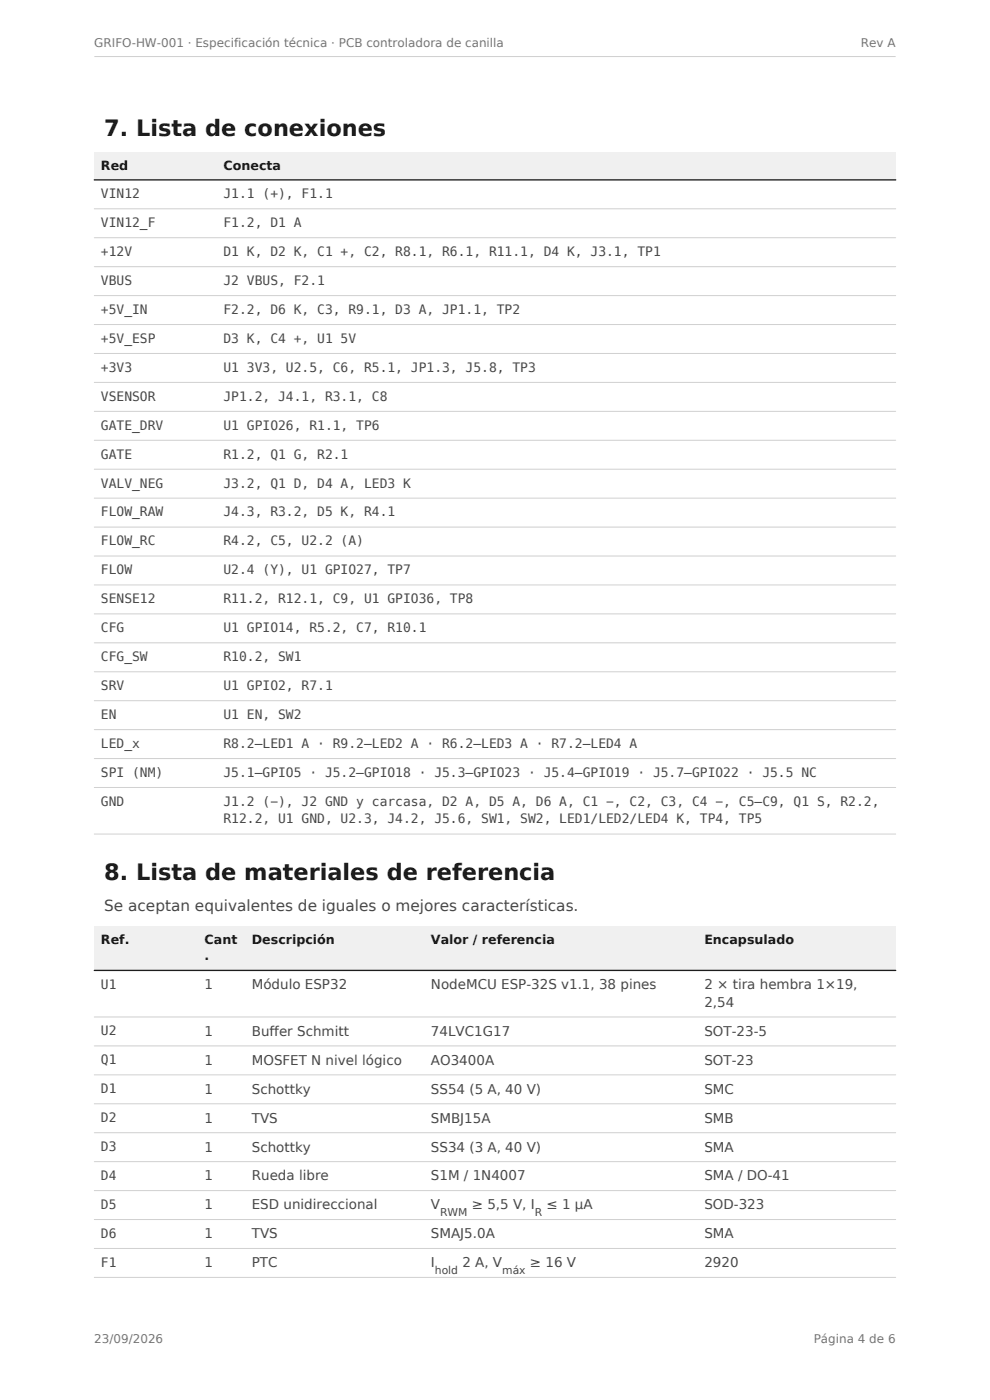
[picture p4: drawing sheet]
<svg xmlns="http://www.w3.org/2000/svg" width="210mm" height="297mm" viewBox="0 0 210 297" stroke-linecap="round" stroke-linejoin="round" font-family="sans-serif">
<defs><g id="words">
<g font-size="4.8" fill="#141d1a">
<text x="22.1" y="28.9">7. Lista de conexiones</text>
<text x="22.1" y="186.6">8. Lista de materiales de referencia</text>
</g>
<text font-size="3.2" fill="#3d4d47" x="22.1" y="193.2">Se aceptan equivalentes de iguales o mejores características.</text>
<g font-size="2.9" fill="#3d4d47">
<text x="43.4" y="209.9">1</text>
<text x="53.4" y="209.9">Módulo ESP32</text>
<text x="91.4" y="209.9">NodeMCU ESP-32S v1.1, 38 pines</text>
<text x="149.4" y="209.9">2 × tira hembra 1×19,</text>
<text x="149.4" y="213.6">2,54</text>
<text x="43.4" y="219.7">1</text>
<text x="53.4" y="219.7">Buffer Schmitt</text>
<text x="91.4" y="219.7">74LVC1G17</text>
<text x="149.4" y="219.7">SOT-23-5</text>
<text x="43.4" y="225.9">1</text>
<text x="53.4" y="225.9">MOSFET N nivel lógico</text>
<text x="91.4" y="225.9">AO3400A</text>
<text x="149.4" y="225.9">SOT-23</text>
<text x="43.4" y="232">1</text>
<text x="53.4" y="232">Schottky</text>
<text x="91.4" y="232">SS54 (5 A, 40 V)</text>
<text x="149.4" y="232">SMC</text>
<text x="43.4" y="238.1">1</text>
<text x="53.4" y="238.1">TVS</text>
<text x="91.4" y="238.1">SMBJ15A</text>
<text x="149.4" y="238.1">SMB</text>
<text x="43.4" y="244.3">1</text>
<text x="53.4" y="244.3">Schottky</text>
<text x="91.4" y="244.3">SS34 (3 A, 40 V)</text>
<text x="149.4" y="244.3">SMA</text>
<text x="43.4" y="250.4">1</text>
<text x="53.4" y="250.4">Rueda libre</text>
<text x="91.4" y="250.4">S1M / 1N4007</text>
<text x="149.4" y="250.4">SMA / DO-41</text>
<text x="43.4" y="256.6">1</text>
<text x="53.4" y="256.6">ESD unidireccional</text>
<text x="91.4" y="256.6">V</text>
<text x="100.1" y="256.6">≥ 5,5 V, I</text>
<text x="115.9" y="256.6">≤ 1 µA</text>
<text x="149.4" y="256.6">SOD-323</text>
<text x="43.4" y="262.7">1</text>
<text x="53.4" y="262.7">TVS</text>
<text x="91.4" y="262.7">SMAJ5.0A</text>
<text x="149.4" y="262.7">SMA</text>
<text x="43.4" y="268.8">1</text>
<text x="53.4" y="268.8">PTC</text>
<text x="91.4" y="268.8">I</text>
<text x="98.1" y="268.8">2 A, V</text>
<text x="112.4" y="268.8">≥ 16 V</text>
<text x="149.4" y="268.8">2920</text>
</g>
<g font-size="2.8" fill="#3d4d47">
<text x="21.4" y="42">VIN12</text>
<text x="47.4" y="42">J1.1 (+), F1.1</text>
<text x="21.4" y="48.2">VIN12_F</text>
<text x="47.4" y="48.2">F1.2, D1 A</text>
<text x="21.4" y="54.3">+12V</text>
<text x="47.4" y="54.3">D1 K, D2 K, C1 +, C2, R8.1, R6.1, R11.1, D4 K, J3.1, TP1</text>
<text x="21.4" y="60.5">VBUS</text>
<text x="47.4" y="60.5">J2 VBUS, F2.1</text>
<text x="21.4" y="66.6">+5V_IN</text>
<text x="47.4" y="66.6">F2.2, D6 K, C3, R9.1, D3 A, JP1.1, TP2</text>
<text x="21.4" y="72.7">+5V_ESP</text>
<text x="47.4" y="72.7">D3 K, C4 +, U1 5V</text>
<text x="21.4" y="78.9">+3V3</text>
<text x="47.4" y="78.9">U1 3V3, U2.5, C6, R5.1, JP1.3, J5.8, TP3</text>
<text x="21.4" y="85">VSENSOR</text>
<text x="47.4" y="85">JP1.2, J4.1, R3.1, C8</text>
<text x="21.4" y="91.1">GATE_DRV</text>
<text x="47.4" y="91.1">U1 GPIO26, R1.1, TP6</text>
<text x="21.4" y="97.3">GATE</text>
<text x="47.4" y="97.3">R1.2, Q1 G, R2.1</text>
<text x="21.4" y="103.4">VALV_NEG</text>
<text x="47.4" y="103.4">J3.2, Q1 D, D4 A, LED3 K</text>
<text x="21.4" y="109.6">FLOW_RAW</text>
<text x="47.4" y="109.6">J4.3, R3.2, D5 K, R4.1</text>
<text x="21.4" y="115.7">FLOW_RC</text>
<text x="47.4" y="115.7">R4.2, C5, U2.2 (A)</text>
<text x="21.4" y="121.8">FLOW</text>
<text x="47.4" y="121.8">U2.4 (Y), U1 GPIO27, TP7</text>
<text x="21.4" y="128">SENSE12</text>
<text x="47.4" y="128">R11.2, R12.1, C9, U1 GPIO36, TP8</text>
<text x="21.4" y="134.1">CFG</text>
<text x="47.4" y="134.1">U1 GPIO14, R5.2, C7, R10.1</text>
<text x="21.4" y="140.3">CFG_SW</text>
<text x="47.4" y="140.3">R10.2, SW1</text>
<text x="21.4" y="146.4">SRV</text>
<text x="47.4" y="146.4">U1 GPIO2, R7.1</text>
<text x="21.4" y="152.5">EN</text>
<text x="47.4" y="152.5">U1 EN, SW2</text>
<text x="21.4" y="158.7">LED_x</text>
<text x="47.4" y="158.7">R8.2–LED1 A · R9.2–LED2 A · R6.2–LED3 A · R7.2–LED4 A</text>
<text x="21.4" y="164.8">SPI (NM)</text>
<text x="47.4" y="164.8">J5.1–GPIO5 · J5.2–GPIO18 · J5.3–GPIO23 · J5.4–GPIO19 · J5.7–GPIO22 · J5.5 NC</text>
<text x="21.4" y="170.9">GND</text>
<text x="47.4" y="170.9">J1.2 (−), J2 GND y carcasa, D2 A, D5 A, D6 A, C1 −, C2, C3, C4 −, C5–C9, Q1 S, R2.2,</text>
<text x="47.4" y="174.7">R12.2, U1 GND, U2.3, J4.2, J5.6, SW1, SW2, LED1/LED2/LED4 K, TP4, TP5</text>
<text x="21.4" y="209.7">U1</text>
<text x="21.4" y="219.6">U2</text>
<text x="21.4" y="225.8">Q1</text>
<text x="21.4" y="231.9">D1</text>
<text x="21.4" y="238">D2</text>
<text x="21.4" y="244.2">D3</text>
<text x="21.4" y="250.3">D4</text>
<text x="21.4" y="256.5">D5</text>
<text x="21.4" y="262.6">D6</text>
<text x="21.4" y="268.7">F1</text>
</g>
<g font-size="2.7" fill="#141d1a">
<text x="21.4" y="36">Red</text>
<text x="47.4" y="36">Conecta</text>
<text x="21.4" y="200.2">Ref.</text>
<text x="43.4" y="200.2">Cant</text>
<text x="43.4" y="203.8">.</text>
<text x="53.4" y="200.2">Descripción</text>
<text x="91.4" y="200.2">Valor / referencia</text>
<text x="149.4" y="200.2">Encapsulado</text>
</g>
<g font-size="2.5" fill="#6a7b74">
<text x="20" y="10">GRIFO-HW-001 · Especificación técnica · PCB controladora de canilla</text>
<text x="182.6" y="10">Rev A</text>
<text x="20" y="285">23/09/2026</text>
<text x="172.6" y="285">Página 4 de 6</text>
</g>
<g font-size="2.3" fill="#3d4d47">
<text x="93.4" y="258">RWM</text>
<text x="113.4" y="258">R</text>
<text x="92.3" y="270.3">hold</text>
<text x="106.5" y="270.3">máx</text>
</g>
</g></defs>
<path d="M20 12h170" fill="none" stroke="#c9d3ce" stroke-width=".21"/>
<path d="M20 32.2h170v6h-170z" fill-rule="evenodd" fill="#eef2ef"/>
<g fill="none" stroke="#c9d3ce" stroke-width=".21">
<path d="M20 38.2h170M20 44.3h170M20 50.4h170M20 56.6h170M20 62.7h170M20 68.8h170M20 75h170M20 81.1h170M20 87.3h170M20 93.4h170M20 99.5h170M20 105.7h170"/>
<path d="M20 111.8h170M20 118h170M20 124.1h170M20 130.2h170M20 136.4h170M20 142.5h170M20 148.6h170M20 154.8h170M20 160.9h170M20 167.1h170M20 176.9h170"/>
</g>
<path d="M20 38.2h170" fill="none" stroke="#141d1a" stroke-width=".28"/>
<path d="M20 196.4h170v9.5h-170z" fill-rule="evenodd" fill="#eef2ef"/>
<path d="M20 205.9h170M20 215.7h170M20 221.9h170M20 228h170M20 234.2h170M20 240.3h170M20 246.4h170M20 252.6h170M20 258.7h170M20 264.9h170M20 271h170" fill="none" stroke="#c9d3ce" stroke-width=".21"/>
<path d="M20 205.9h170" fill="none" stroke="#141d1a" stroke-width=".28"/>
<use href="#words"/>
</svg>
